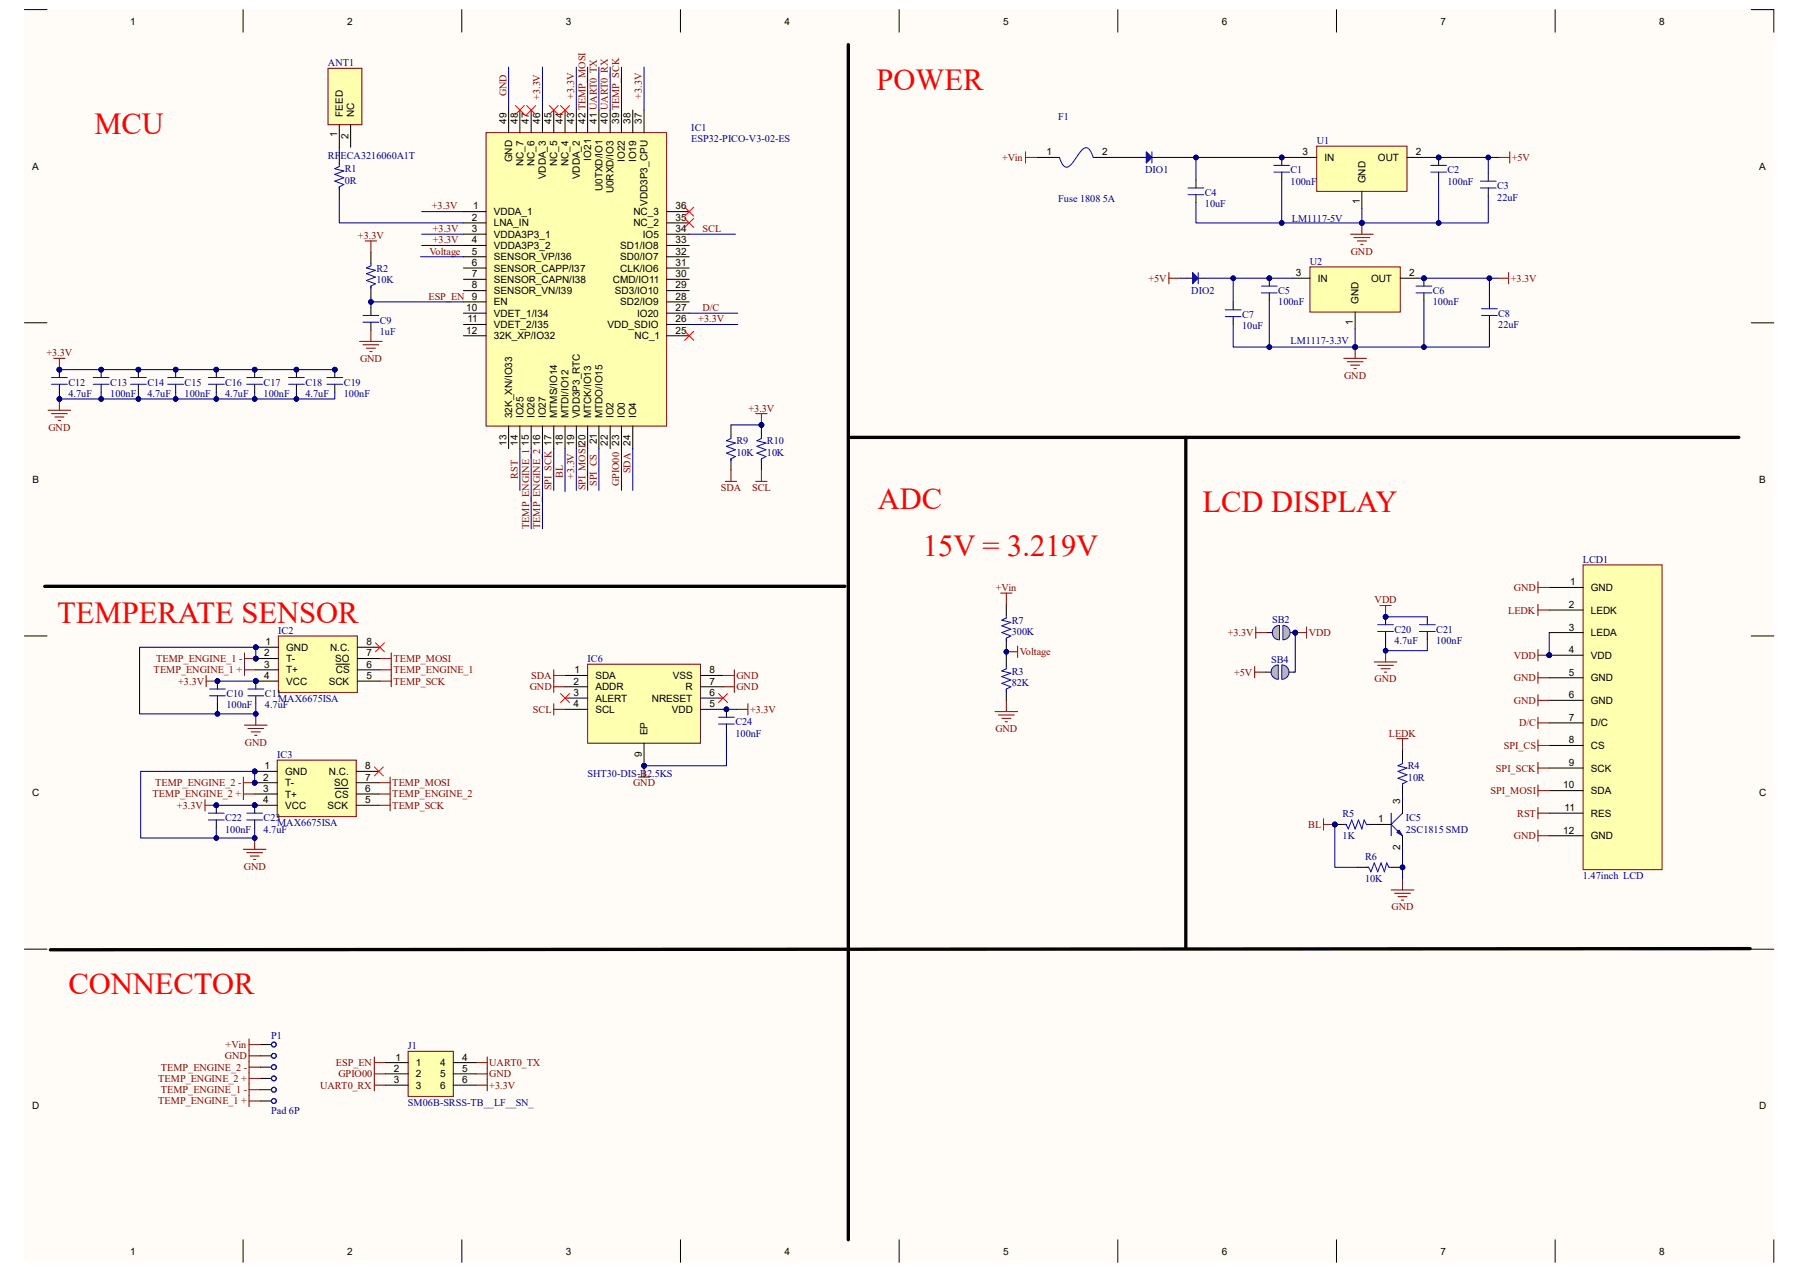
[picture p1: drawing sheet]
<svg xmlns="http://www.w3.org/2000/svg" width="297mm" height="210mm" viewBox="0 0 297 210" stroke-linecap="round" stroke-linejoin="round" font-family="sans-serif">
<defs><g id="words">
<g font-size="5" fill="#f00">
<text x="144.7" y="14.9">POWER</text>
<text x="15.6" y="22.1">MCU</text>
<text x="144.9" y="84">ADC</text>
<text x="198.5" y="84.5">LCD DISPLAY</text>
<text x="152.4" y="91.8">15V = 3.219V</text>
<text x="9.4" y="102.8">TEMPERATE SENSOR</text>
<text x="11.3" y="164.1">CONNECTOR</text>
</g>
<g font-size="1.7">
<text x="21.5" y="4.1">1</text>
<text x="57.3" y="4.1">2</text>
<text x="93.4" y="4.1">3</text>
<text x="129.5" y="4.1">4</text>
<text x="165.6" y="4.1">5</text>
<text x="201.7" y="4.1">6</text>
<text x="237.8" y="4.1">7</text>
<text x="273.9" y="4.1">8</text>
<text x="55.7" y="22.7" transform="rotate(-90 55.7 22.7)">1</text>
<text x="56.6" y="19.3" transform="rotate(-90 56.6 19.3)">FEED</text>
<text x="57.5" y="22.9" transform="rotate(-90 57.5 22.9)">2</text>
<text x="58.5" y="19.3" transform="rotate(-90 58.5 19.3)">NC</text>
<text x="83.6" y="20.4" transform="rotate(-90 83.6 20.4)">49</text>
<text x="85.5" y="20.4" transform="rotate(-90 85.5 20.4)">48</text>
<text x="87.3" y="20.4" transform="rotate(-90 87.3 20.4)">47</text>
<text x="89.2" y="20.4" transform="rotate(-90 89.2 20.4)">46</text>
<text x="91.1" y="20.4" transform="rotate(-90 91.1 20.4)">45</text>
<text x="92.9" y="20.4" transform="rotate(-90 92.9 20.4)">44</text>
<text x="94.8" y="20.4" transform="rotate(-90 94.8 20.4)">43</text>
<text x="96.6" y="20.4" transform="rotate(-90 96.6 20.4)">42 TEMP_MOSI</text>
<text x="98.5" y="20.4" transform="rotate(-90 98.5 20.4)">41 UART0_TX</text>
<text x="100.4" y="20.4" transform="rotate(-90 100.4 20.4)">40 UART0_RX</text>
<text x="102.2" y="20.4" transform="rotate(-90 102.2 20.4)">39 TEMP_SCK</text>
<text x="104.1" y="20.4" transform="rotate(-90 104.1 20.4)">38</text>
<text x="106" y="20.4" transform="rotate(-90 106 20.4)">37</text>
<text x="5.3" y="28">A</text>
<text x="84.5" y="26.8" transform="rotate(-90 84.5 26.8)">GND</text>
<text x="86.4" y="27.4" transform="rotate(-90 86.4 27.4)">NC_7</text>
<text x="88.3" y="27.4" transform="rotate(-90 88.3 27.4)">NC_6</text>
<text x="90.1" y="29.6" transform="rotate(-90 90.1 29.6)">VDDA_3</text>
<text x="92" y="27.4" transform="rotate(-90 92 27.4)">NC_5</text>
<text x="93.9" y="27.4" transform="rotate(-90 93.9 27.4)">NC_4</text>
<text x="95.7" y="29.6" transform="rotate(-90 95.7 29.6)">VDDA_2</text>
<text x="97.6" y="26.5" transform="rotate(-90 97.6 26.5)">IO21</text>
<text x="103.2" y="26.7" transform="rotate(-90 103.2 26.7)">IO22</text>
<text x="105" y="26.8" transform="rotate(-90 105 26.8)">IO19</text>
<text x="172.8" y="25.7">1</text>
<text x="181.9" y="25.7">2</text>
<text x="215" y="25.7">3</text>
<text x="218.6" y="26.6">IN</text>
<text x="227.5" y="26.6">OUT</text>
<text x="233.8" y="25.7">2</text>
<text x="290.4" y="28">A</text>
<text x="78.1" y="34.6">1</text>
<text x="81.5" y="35.5">VDDA_1</text>
<text x="99.4" y="31.5" transform="rotate(-90 99.4 31.5)">U0TXD/IO1</text>
<text x="101.3" y="31.9" transform="rotate(-90 101.3 31.9)">U0RXD/IO3</text>
<text x="104.6" y="35.5">NC_3</text>
<text x="106.9" y="34" transform="rotate(-90 106.9 34)">VDD3P3_CPU</text>
<text x="111.5" y="34.6">36</text>
<text x="224.5" y="33.7" transform="rotate(-90 224.5 33.7)">1</text>
<text x="225.4" y="30.3" transform="rotate(-90 225.4 30.3)">GND</text>
<text x="77.9" y="36.4">2</text>
<text x="77.9" y="38.3">3</text>
<text x="77.9" y="40.2">4</text>
<text x="81.5" y="37.4">LNA_IN</text>
<text x="81.5" y="39.2">VDDA3P3_1</text>
<text x="81.5" y="41.1">VDDA3P3_2</text>
<text x="102.4" y="41.1">SD1/IO8</text>
<text x="104.6" y="37.4">NC_2</text>
<text x="106.1" y="39.2">IO5</text>
<text x="111.5" y="40.2">33</text>
<text x="111.5" y="38.3">34</text>
<text x="111.5" y="36.4">35</text>
<text x="77.9" y="42">5</text>
<text x="77.9" y="43.9">6</text>
<text x="77.9" y="45.8">7</text>
<text x="77.9" y="47.6">8</text>
<text x="81.5" y="43">SENSOR_VP/I36</text>
<text x="81.5" y="44.8">SENSOR_CAPP/I37</text>
<text x="81.5" y="46.7">SENSOR_CAPN/I38</text>
<text x="101.2" y="46.7">CMD/IO11</text>
<text x="102.4" y="44.8">CLK/IO6</text>
<text x="102.4" y="43">SD0/IO7</text>
<text x="111.5" y="47.6">29</text>
<text x="111.5" y="45.8">30</text>
<text x="111.5" y="43.9">31</text>
<text x="111.5" y="42">32</text>
<text x="213.9" y="45.6">3</text>
<text x="217.5" y="46.5">IN</text>
<text x="226.4" y="46.5">OUT</text>
<text x="232.7" y="45.6">2</text>
<text x="77" y="51.4">10</text>
<text x="77.2" y="53.2">11</text>
<text x="77.9" y="49.5">9</text>
<text x="81.5" y="48.6">SENSOR_VN/I39</text>
<text x="81.5" y="50.4">EN</text>
<text x="81.5" y="52.3">VDET_1/I34</text>
<text x="101.5" y="48.6">SD3/IO10</text>
<text x="102.4" y="50.4">SD2/IO9</text>
<text x="105.2" y="52.3">IO20</text>
<text x="111.5" y="53.2">26</text>
<text x="111.5" y="51.4">27</text>
<text x="111.5" y="49.5">28</text>
<text x="223.4" y="53.6" transform="rotate(-90 223.4 53.6)">1</text>
<text x="224.3" y="50.2" transform="rotate(-90 224.3 50.2)">GND</text>
<text x="77" y="55.1">12</text>
<text x="81.5" y="54.2">VDET_2/I35</text>
<text x="81.5" y="56">32K_XP/IO32</text>
<text x="100.3" y="54.2">VDD_SDIO</text>
<text x="104.8" y="56">NC_1</text>
<text x="111.5" y="55.1">25</text>
<text x="84.5" y="69" transform="rotate(-90 84.5 69)">32K_XN/IO33</text>
<text x="86.4" y="69" transform="rotate(-90 86.4 69)">IO25</text>
<text x="88.3" y="69" transform="rotate(-90 88.3 69)">IO26</text>
<text x="90.1" y="69" transform="rotate(-90 90.1 69)">IO27</text>
<text x="92" y="69" transform="rotate(-90 92 69)">MTMS/IO14</text>
<text x="93.9" y="69" transform="rotate(-90 93.9 69)">MTDI/IO12</text>
<text x="95.7" y="69" transform="rotate(-90 95.7 69)">VDD3P3_RTC</text>
<text x="97.6" y="69" transform="rotate(-90 97.6 69)">MTCK/IO13</text>
<text x="99.4" y="69" transform="rotate(-90 99.4 69)">MTDO/IO15</text>
<text x="101.3" y="69" transform="rotate(-90 101.3 69)">IO2</text>
<text x="103.2" y="69" transform="rotate(-90 103.2 69)">IO0</text>
<text x="105" y="69" transform="rotate(-90 105 69)">IO4</text>
<text x="83.6" y="73.6" transform="rotate(-90 83.6 73.6)">13</text>
<text x="85.5" y="73.6" transform="rotate(-90 85.5 73.6)">14</text>
<text x="87.3" y="73.6" transform="rotate(-90 87.3 73.6)">15</text>
<text x="89.2" y="73.6" transform="rotate(-90 89.2 73.6)">16</text>
<text x="92.9" y="73.6" transform="rotate(-90 92.9 73.6)">18</text>
<text x="94.8" y="73.6" transform="rotate(-90 94.8 73.6)">19</text>
<text x="98.5" y="73.4" transform="rotate(-90 98.5 73.4)">21</text>
<text x="100.4" y="73.6" transform="rotate(-90 100.4 73.6)">22</text>
<text x="102.2" y="73.6" transform="rotate(-90 102.2 73.6)">23</text>
<text x="5.4" y="79.8">B</text>
<text x="290.4" y="79.8">B</text>
<text x="259" y="100.4">2</text>
<text x="259.2" y="96.6">1</text>
<text x="262.6" y="97.6">GND</text>
<text x="262.6" y="101.3">LEDK</text>
<text x="43.8" y="106.5">1</text>
<text x="47.2" y="107.4">GND</text>
<text x="54.5" y="107.4">N.C.</text>
<text x="60.5" y="106.5">8</text>
<text x="259" y="104.1">3</text>
<text x="259" y="107.8">4</text>
<text x="262.6" y="105">LEDA</text>
<text x="43.6" y="108.4">2</text>
<text x="43.6" y="110.2">3</text>
<text x="43.6" y="112.1">4</text>
<text x="47.2" y="109.3">T-</text>
<text x="47.2" y="111.2">T+</text>
<text x="47.2" y="113">VCC</text>
<text x="54.3" y="113">SCK</text>
<text x="55.3" y="109.3">SO</text>
<text x="55.5" y="111.2">CS</text>
<text x="60.5" y="108.4">7</text>
<text x="60.5" y="110.2">6</text>
<text x="60.5" y="112.1">5</text>
<text x="94.7" y="113">2</text>
<text x="94.9" y="111.2">1</text>
<text x="98.3" y="112.1">SDA</text>
<text x="98.3" y="114">ADDR</text>
<text x="111.1" y="112.1">VSS</text>
<text x="113.2" y="114">R</text>
<text x="117.1" y="111.2">8</text>
<text x="117.1" y="113">7</text>
<text x="259" y="111.5">5</text>
<text x="262.6" y="108.8">VDD</text>
<text x="262.6" y="112.5">GND</text>
<text x="94.7" y="114.9">3</text>
<text x="94.7" y="116.8">4</text>
<text x="98.3" y="115.8">ALERT</text>
<text x="98.3" y="117.7">SCL</text>
<text x="107.6" y="115.8">NRESET</text>
<text x="110.9" y="117.7">VDD</text>
<text x="117.1" y="114.9">6</text>
<text x="117.1" y="116.8">5</text>
<text x="259" y="115.3">6</text>
<text x="259" y="119">7</text>
<text x="262.6" y="116.2">GND</text>
<text x="262.6" y="119.9">D/C</text>
<text x="106" y="125.1" transform="rotate(-90 106 125.1)">9</text>
<text x="106.9" y="121.4" transform="rotate(-90 106.9 121.4)">EP</text>
<text x="259" y="122.7">8</text>
<text x="262.6" y="123.7">CS</text>
<text x="5.3" y="131.4">C</text>
<text x="43.4" y="128.9">2</text>
<text x="43.4" y="130.8">3</text>
<text x="43.6" y="127">1</text>
<text x="47.1" y="127.9">GND</text>
<text x="47.1" y="129.8">T-</text>
<text x="47.1" y="131.7">T+</text>
<text x="54.3" y="127.9">N.C.</text>
<text x="55.2" y="129.8">SO</text>
<text x="55.3" y="131.7">CS</text>
<text x="60.3" y="127">8</text>
<text x="60.3" y="128.9">7</text>
<text x="60.3" y="130.8">6</text>
<text x="258.1" y="130.2">10</text>
<text x="259" y="126.4">9</text>
<text x="262.6" y="127.4">SCK</text>
<text x="262.6" y="131.1">SDA</text>
<text x="290.4" y="131.4">C</text>
<text x="43.4" y="132.6">4</text>
<text x="47.1" y="133.6">VCC</text>
<text x="54.1" y="133.6">SCK</text>
<text x="60.3" y="132.6">5</text>
<text x="227.5" y="135.8">1</text>
<text x="231.2" y="132.8" transform="rotate(-90 231.2 132.8)">3</text>
<text x="258.1" y="137.6">12</text>
<text x="258.3" y="133.9">11</text>
<text x="262.6" y="134.8">RES</text>
<text x="231.2" y="140.3" transform="rotate(-90 231.2 140.3)">2</text>
<text x="262.6" y="138.6">GND</text>
<text x="65" y="177">2</text>
<text x="65" y="178.8">3</text>
<text x="65.3" y="175.1">1</text>
<text x="68.7" y="176">1</text>
<text x="68.7" y="177.9">2</text>
<text x="68.7" y="179.7">3</text>
<text x="72.6" y="177.9">5</text>
<text x="72.7" y="176">4</text>
<text x="72.7" y="179.7">6</text>
<text x="76.3" y="175.1">4</text>
<text x="76.3" y="177">5</text>
<text x="76.3" y="178.8">6</text>
<text x="5.3" y="183.1">D</text>
<text x="290.4" y="183.1">D</text>
<text x="21.5" y="207.1">1</text>
<text x="57.3" y="207.1">2</text>
<text x="93.4" y="207.1">3</text>
<text x="129.5" y="207.1">4</text>
<text x="165.6" y="207.1">5</text>
<text x="201.7" y="207.1">6</text>
<text x="237.8" y="207.1">7</text>
<text x="273.9" y="207.1">8</text>
</g>
<g font-size="1.7" fill="#000080">
<text x="54.1" y="10.9">ANT1</text>
<text x="114.1" y="21.5">IC1</text>
<text x="114.1" y="23.4">ESP32-PICO-V3-02-ES</text>
<text x="174.7" y="19.9">F1</text>
<text x="217.4" y="23.8">U1</text>
<text x="54.1" y="26.2">RFECA3216060A1T</text>
<text x="56.9" y="28.4">R1</text>
<text x="189.1" y="28.6">DIO1</text>
<text x="213.1" y="28.6">C1</text>
<text x="239" y="28.6">C2</text>
<text x="56.9" y="30.3">0R</text>
<text x="174.7" y="33.3">Fuse 1808 5A</text>
<text x="198.9" y="32.3">C4</text>
<text x="198.9" y="34.2">10uF</text>
<text x="213.1" y="30.5">100nF</text>
<text x="239" y="30.5">100nF</text>
<text x="247.2" y="31.2">C3</text>
<text x="247.2" y="33.1">22uF</text>
<text x="213.3" y="36.7">LM1117-5V</text>
<text x="62.1" y="44.8">R2</text>
<text x="62.1" y="46.7">10K</text>
<text x="216.2" y="43.7">U2</text>
<text x="62.7" y="53.4">C9</text>
<text x="196.7" y="48.6">DIO2</text>
<text x="205.1" y="52.5">C7</text>
<text x="211" y="48.6">C5</text>
<text x="211" y="50.4">100nF</text>
<text x="236.6" y="48.6">C6</text>
<text x="236.6" y="50.4">100nF</text>
<text x="247.3" y="52.3">C8</text>
<text x="62.7" y="55.3">1uF</text>
<text x="205.1" y="54.4">10uF</text>
<text x="213.1" y="56.8">LM1117-3.3V</text>
<text x="247.3" y="54.1">22uF</text>
<text x="11.3" y="63.7">C12</text>
<text x="11.3" y="65.5">4.7uF</text>
<text x="18.2" y="63.7">C13</text>
<text x="18.2" y="65.5">100nF</text>
<text x="24.3" y="63.7">C14</text>
<text x="24.3" y="65.5">4.7uF</text>
<text x="30.5" y="63.7">C15</text>
<text x="30.5" y="65.5">100nF</text>
<text x="37.2" y="63.7">C16</text>
<text x="37.2" y="65.5">4.7uF</text>
<text x="43.5" y="63.7">C17</text>
<text x="43.5" y="65.5">100nF</text>
<text x="50.4" y="63.7">C18</text>
<text x="50.4" y="65.5">4.7uF</text>
<text x="56.8" y="63.7">C19</text>
<text x="56.8" y="65.5">100nF</text>
<text x="121.6" y="73.4">R9</text>
<text x="121.6" y="75.2">10K</text>
<text x="126.6" y="73.4">R10</text>
<text x="126.6" y="75.2">10K</text>
<text x="261.3" y="92.9">LCD1</text>
<text x="45.9" y="104.6">IC2</text>
<text x="167" y="103">R7</text>
<text x="167" y="104.8">300K</text>
<text x="210" y="102.9">SB2</text>
<text x="230.2" y="104.5">C20</text>
<text x="230.2" y="106.3">4.7uF</text>
<text x="237.1" y="104.5">C21</text>
<text x="237.1" y="106.3">100nF</text>
<text x="97" y="109.3">IC6</text>
<text x="167" y="111.4">R3</text>
<text x="167" y="113.2">82K</text>
<text x="209.8" y="109.4">SB4</text>
<text x="37.4" y="115.1">C10</text>
<text x="37.4" y="117">100nF</text>
<text x="43.7" y="115.1">C11</text>
<text x="43.7" y="117">4.7uF</text>
<text x="45.9" y="115.8">MAX6675ISA</text>
<text x="121.4" y="119.8">C24</text>
<text x="45.8" y="125.1">IC3</text>
<text x="121.4" y="121.6">100nF</text>
<text x="97" y="128.3">SHT30-DIS-B2.5KS</text>
<text x="232.4" y="127">R4</text>
<text x="232.4" y="128.9">10R</text>
<text x="37.2" y="135.6">C22</text>
<text x="37.2" y="137.5">100nF</text>
<text x="43.5" y="135.6">C23</text>
<text x="43.5" y="137.5">4.7uF</text>
<text x="45.8" y="136.3">MAX6675ISA</text>
<text x="221.7" y="134.8">R5</text>
<text x="232.1" y="135.6">IC5</text>
<text x="232.1" y="137.5">2SC1815 SMD</text>
<text x="221.7" y="138.6">1K</text>
<text x="225.4" y="141.9">R6</text>
<text x="225.4" y="145.6">10K</text>
<text x="261.3" y="145.1">1.47inch LCD</text>
<text x="44.8" y="171.5">P1</text>
<text x="67.4" y="173.2">J1</text>
<text x="44.8" y="183.9">Pad 6P</text>
<text x="67.4" y="182.5">SM06B-SRSS-TB__LF__SN_</text>
</g>
<g font-size="1.7" fill="#800000">
<text x="83.6" y="15.9" transform="rotate(-90 83.6 15.9)">GND</text>
<text x="89.2" y="16.5" transform="rotate(-90 89.2 16.5)">+3.3V</text>
<text x="94.8" y="16.3" transform="rotate(-90 94.8 16.3)">+3.3V</text>
<text x="106" y="16.3" transform="rotate(-90 106 16.3)">+3.3V</text>
<text x="165.4" y="26.6">+Vin</text>
<text x="249.6" y="26.6">+5V</text>
<text x="71.3" y="34.6">+3.3V</text>
<text x="59.1" y="39.5">+3.3V</text>
<text x="71.5" y="38.3">+3.3V</text>
<text x="71.5" y="40.2">+3.3V</text>
<text x="116" y="38.3">SCL</text>
<text x="70.9" y="42">Voltage</text>
<text x="189.6" y="46.5">+5V</text>
<text x="223" y="42">GND</text>
<text x="249.4" y="46.5">+3.3V</text>
<text x="70.7" y="49.5">ESP_EN</text>
<text x="115.3" y="53.2">+3.3V</text>
<text x="116" y="51.4">D/C</text>
<text x="7.7" y="58.8">+3.3V</text>
<text x="59.4" y="59.7">GND</text>
<text x="221.9" y="62.5">GND</text>
<text x="8" y="71.1">GND</text>
<text x="123.6" y="67.9">+3.3V</text>
<text x="85.5" y="79.1" transform="rotate(-90 85.5 79.1)">RST</text>
<text x="91.1" y="80.9" transform="rotate(-90 91.1 80.9)">SPI_SCK 17</text>
<text x="92.9" y="78.9" transform="rotate(-90 92.9 78.9)">BL</text>
<text x="94.8" y="79.1" transform="rotate(-90 94.8 79.1)">+3.3V</text>
<text x="96.6" y="80.9" transform="rotate(-90 96.6 80.9)">SPI_MOSI20</text>
<text x="98.5" y="80.2" transform="rotate(-90 98.5 80.2)">SPI_CS</text>
<text x="102.2" y="80.2" transform="rotate(-90 102.2 80.2)">GPIO00</text>
<text x="104.1" y="78.2" transform="rotate(-90 104.1 78.2)">SDA 24</text>
<text x="119" y="81">SDA</text>
<text x="124.2" y="81">SCL</text>
<text x="87.3" y="87.3" transform="rotate(-90 87.3 87.3)">TEMP_ENGINE_1</text>
<text x="89.2" y="87.3" transform="rotate(-90 89.2 87.3)">TEMP_ENGINE_2</text>
<text x="164.4" y="97.6">+Vin</text>
<text x="226.9" y="99.6">VDD</text>
<text x="249" y="101.3">LEDK</text>
<text x="249.9" y="97.6">GND</text>
<text x="202.7" y="105">+3.3V</text>
<text x="216.1" y="105">VDD</text>
<text x="25.4" y="111.2">TEMP_ENGINE_1 +</text>
<text x="25.8" y="109.3">TEMP_ENGINE_1 -</text>
<text x="29.4" y="113">+3.3V</text>
<text x="64.9" y="109.3">TEMP_MOSI</text>
<text x="64.9" y="113">TEMP_SCK</text>
<text x="64.9" y="111.2">TEMP_ENGINE_1</text>
<text x="87.5" y="114">GND</text>
<text x="87.7" y="112.1">SDA</text>
<text x="121.6" y="114">GND</text>
<text x="121.6" y="112.1">GND</text>
<text x="168.4" y="108.2">Voltage</text>
<text x="203.7" y="111.5">+5V</text>
<text x="226.9" y="112.6">GND</text>
<text x="249.9" y="108.8">VDD</text>
<text x="249.9" y="112.5">GND</text>
<text x="88" y="117.7">SCL</text>
<text x="123.8" y="117.7">+3.3V</text>
<text x="249.9" y="116.2">GND</text>
<text x="250.8" y="119.9">D/C</text>
<text x="40.4" y="123.1">GND</text>
<text x="164.3" y="120.9">GND</text>
<text x="229.3" y="121.6">LEDK</text>
<text x="248.3" y="123.7">SPI_CS</text>
<text x="25.2" y="131.7">TEMP_ENGINE_2 +</text>
<text x="25.6" y="129.8">TEMP_ENGINE_2 -</text>
<text x="64.8" y="129.8">TEMP_MOSI</text>
<text x="64.8" y="131.7">TEMP_ENGINE_2</text>
<text x="104.5" y="129.8">GND</text>
<text x="246.1" y="131.1">SPI_MOSI</text>
<text x="247" y="127.4">SPI_SCK</text>
<text x="29.2" y="133.5">+3.3V</text>
<text x="64.8" y="133.5">TEMP_SCK</text>
<text x="216" y="136.7">BL</text>
<text x="250.5" y="134.8">RST</text>
<text x="40.3" y="143.6">GND</text>
<text x="249.9" y="138.6">GND</text>
<text x="229.7" y="150.3">GND</text>
<text x="37.3" y="173">+Vin</text>
<text x="26.1" y="178.6">TEMP_ENGINE_2 +</text>
<text x="26.5" y="176.7">TEMP_ENGINE_2 -</text>
<text x="37.1" y="174.9">GND</text>
<text x="52.8" y="179.7">UART0_RX</text>
<text x="55.5" y="176">ESP_EN</text>
<text x="55.9" y="177.9">GPIO00</text>
<text x="80.8" y="176">UART0_TX</text>
<text x="80.8" y="177.9">GND</text>
<text x="80.8" y="179.7">+3.3V</text>
<text x="26.1" y="182.3">TEMP_ENGINE_1 +</text>
<text x="26.5" y="180.5">TEMP_ENGINE_1 -</text>
</g>
</g></defs>
<g fill="#fffcf8">
<path d="M4 1.6h288.8v206.8h-288.8z" fill-rule="evenodd"/>
<path d="M7.8 5.3h281.3v199.4h-281.3z" fill-rule="evenodd"/>
</g>
<g fill="none" stroke="#000" stroke-width=".17">
<path d="M4 1.6h3.8M40.1 1.6v3.7M76.2 1.6v3.7M112.3 1.6v3.7M148.4 1.6v3.7M184.5 1.6v3.7M220.6 1.6v3.7M256.7 1.6v3.7M289.1 1.6h3.7v3.7M4 53.3h3.8M289.1 53.3h3.7M4 105h3.8"/>
<path d="M289.1 105h3.7M4 156.7h3.8M289.1 156.7h3.7M40.1 204.7v3.7M76.2 204.7v3.7M112.3 204.7v3.7M148.4 204.7v3.7M184.5 204.7v3.7M220.6 204.7v3.7M256.7 204.7v3.7M292.8 204.7v3.7"/>
</g>
<path d="M80.2 21.9h29.9v48.4h-29.9z" fill-rule="evenodd" fill="#ffffb0"/>
<path d="M80.2 21.9h29.9v48.4h-29.9z" fill="none" stroke="#800000" stroke-width=".17"/>
<g fill="none" stroke="#000" stroke-width=".17">
<path d="M84 18.2v3.7M85.8 18.2v3.7M87.7 18.2v3.7M89.6 18.2v3.7M91.4 18.2v3.7M93.3 18.2v3.7M95.1 18.2v3.7M97 18.2v3.7M98.9 18.2v3.7M100.7 18.2v3.7M102.6 18.2v3.7M104.5 18.2v3.7"/>
<path d="M106.3 18.2v3.7M76.5 34.9h3.7M76.5 36.8h3.7M76.5 38.7h3.7M110.1 34.9h3.7M110.1 36.8h3.7M110.1 38.7h3.7M76.5 40.5h3.7M76.5 42.4h3.7M76.5 44.3h3.7M76.5 46.1h3.7M76.5 48h3.7"/>
<path d="M76.5 49.8h3.7M76.5 51.7h3.7M76.5 53.6h3.7M76.5 55.4h3.7M110.1 40.5h3.7M110.1 42.4h3.7M110.1 44.3h3.7M110.1 46.1h3.7M110.1 48h3.7M110.1 49.8h3.7M110.1 51.7h3.7M110.1 53.6h3.7"/>
<path d="M110.1 55.4h3.7M84 70.3v3.8M85.8 70.3v3.8M87.7 70.3v3.8M89.6 70.3v3.8M91.4 70.3v3.8M93.3 70.3v3.8M95.1 70.3v3.8M97 70.3v3.8M98.9 70.3v3.8M100.7 70.3v3.8M102.6 70.3v3.8"/>
<path d="M104.5 70.3v3.8"/>
</g>
<circle cx="9.8" cy="61" r=".37" fill="#000080"/>
<circle cx="9.8" cy="61" r=".37" fill="none" stroke="#000080" stroke-width=".17"/>
<path d="M9.8 61v1.3M9.8 63.4v1.3" fill="none" stroke="#000" stroke-width=".17"/>
<circle cx="9.8" cy="61" r=".37" fill="#000080"/>
<circle cx="9.8" cy="61" r=".37" fill="none" stroke="#000080" stroke-width=".17"/>
<path d="M8.5 63.4h2.6M8.5 62.3h2.6" fill="none" stroke="#00f" stroke-width=".17"/>
<circle cx="16.7" cy="61" r=".37" fill="#000080"/>
<circle cx="16.7" cy="61" r=".37" fill="none" stroke="#000080" stroke-width=".17"/>
<path d="M16.7 61v1.3M16.7 63.4v1.3" fill="none" stroke="#000" stroke-width=".17"/>
<circle cx="16.7" cy="61" r=".37" fill="#000080"/>
<circle cx="16.7" cy="61" r=".37" fill="none" stroke="#000080" stroke-width=".17"/>
<path d="M15.4 63.4h2.6M15.4 62.3h2.6" fill="none" stroke="#00f" stroke-width=".17"/>
<circle cx="22.8" cy="61" r=".37" fill="#000080"/>
<circle cx="22.8" cy="61" r=".37" fill="none" stroke="#000080" stroke-width=".17"/>
<path d="M22.8 61v1.3M22.8 63.4v1.3" fill="none" stroke="#000" stroke-width=".17"/>
<circle cx="22.8" cy="61" r=".37" fill="#000080"/>
<circle cx="22.8" cy="61" r=".37" fill="none" stroke="#000080" stroke-width=".17"/>
<path d="M21.5 63.4h2.7M21.5 62.3h2.7" fill="none" stroke="#00f" stroke-width=".17"/>
<circle cx="29" cy="61" r=".37" fill="#000080"/>
<circle cx="29" cy="61" r=".37" fill="none" stroke="#000080" stroke-width=".17"/>
<path d="M29 61v1.3M29 63.4v1.3" fill="none" stroke="#000" stroke-width=".17"/>
<circle cx="29" cy="61" r=".37" fill="#000080"/>
<circle cx="29" cy="61" r=".37" fill="none" stroke="#000080" stroke-width=".17"/>
<path d="M27.7 63.4h2.6M27.7 62.3h2.6" fill="none" stroke="#00f" stroke-width=".17"/>
<circle cx="35.7" cy="61" r=".37" fill="#000080"/>
<circle cx="35.7" cy="61" r=".37" fill="none" stroke="#000080" stroke-width=".17"/>
<path d="M35.7 61v1.3M35.7 63.4v1.3" fill="none" stroke="#000" stroke-width=".17"/>
<circle cx="35.7" cy="61" r=".37" fill="#000080"/>
<circle cx="35.7" cy="61" r=".37" fill="none" stroke="#000080" stroke-width=".17"/>
<path d="M34.4 63.4h2.6M34.4 62.3h2.6" fill="none" stroke="#00f" stroke-width=".17"/>
<circle cx="42" cy="61" r=".37" fill="#000080"/>
<circle cx="42" cy="61" r=".37" fill="none" stroke="#000080" stroke-width=".17"/>
<path d="M42 61v1.3M42 63.4v1.3" fill="none" stroke="#000" stroke-width=".17"/>
<circle cx="42" cy="61" r=".37" fill="#000080"/>
<circle cx="42" cy="61" r=".37" fill="none" stroke="#000080" stroke-width=".17"/>
<path d="M40.7 63.4h2.6M40.7 62.3h2.6" fill="none" stroke="#00f" stroke-width=".17"/>
<circle cx="48.9" cy="61" r=".37" fill="#000080"/>
<circle cx="48.9" cy="61" r=".37" fill="none" stroke="#000080" stroke-width=".17"/>
<path d="M48.9 61v1.3M48.9 63.4v1.3" fill="none" stroke="#000" stroke-width=".17"/>
<circle cx="48.9" cy="61" r=".37" fill="#000080"/>
<circle cx="48.9" cy="61" r=".37" fill="none" stroke="#000080" stroke-width=".17"/>
<path d="M47.6 63.4h2.6M47.6 62.3h2.6" fill="none" stroke="#00f" stroke-width=".17"/>
<circle cx="55.3" cy="61" r=".37" fill="#000080"/>
<circle cx="55.3" cy="61" r=".37" fill="none" stroke="#000080" stroke-width=".17"/>
<path d="M55.3 61v1.3M55.3 63.4v1.3" fill="none" stroke="#000" stroke-width=".17"/>
<circle cx="55.3" cy="61" r=".37" fill="#000080"/>
<circle cx="55.3" cy="61" r=".37" fill="none" stroke="#000080" stroke-width=".17"/>
<path d="M54 63.4h2.6M54 62.3h2.6" fill="none" stroke="#00f" stroke-width=".17"/>
<path d="M7.9 67.7h3.8M8.5 68.3h2.6M9.1 68.8h1.5M9.6 69.4h.4M9.8 65.9v1.8" fill="none" stroke="#800000" stroke-width=".17"/>
<circle cx="9.8" cy="65.9" r=".37" fill="#000080"/>
<circle cx="9.8" cy="65.9" r=".37" fill="none" stroke="#000080" stroke-width=".17"/>
<path d="M8.9 59.2h1.8M9.8 59.2v1.8" fill="none" stroke="#800000" stroke-width=".17"/>
<circle cx="9.8" cy="61" r=".37" fill="#000080"/>
<circle cx="9.8" cy="61" r=".37" fill="none" stroke="#000080" stroke-width=".17"/>
<path d="M61.2 41.6v1.9M61.2 47.2v1.9M61.2 50.8v1.3M61.2 53.2v1.3" fill="none" stroke="#000" stroke-width=".17"/>
<path d="M59.9 53.2h2.6M59.9 52.1h2.6M61.2 43.5v.4l-.7 .4 1.5 .3-1.5 .6 1.5 .5-1.5 .6 1.5 .6-.8 .3v.4" fill="none" stroke="#00f" stroke-width=".17"/>
<path d="M60.3 39.8h1.9M61.2 39.8v1.8M247.4 26h1.8M249.2 25.1v1.8M59.4 56.4h3.7M59.9 56.9h2.6M60.5 57.5h1.5M61 58h.4M61.2 54.5v1.9" fill="none" stroke="#800000" stroke-width=".17"/>
<g fill="none" stroke="#f00" stroke-width=".17">
<path d="M85.1 17.4l1.5 1.5M86.6 17.4l-1.5 1.5M86.9 17.4l1.5 1.5M88.4 17.4l-1.5 1.5M90.7 17.4l1.5 1.5M92.2 17.4l-1.5 1.5M92.5 17.4l1.5 1.5M94 17.4l-1.5 1.5M113 34.2l1.5 1.5M113 36.1l1.5 1.4M114.5 34.2l-1.5 1.5M114.5 36.1l-1.5 1.4"/>
<path d="M113 54.7l1.5 1.5M114.5 54.7l-1.5 1.5"/>
</g>
<path d="M217.4 24.1h14.9v7.5h-14.9z" fill-rule="evenodd" fill="#ffffb0"/>
<path d="M217.4 24.1h14.9v7.5h-14.9z" fill="none" stroke="#800000" stroke-width=".17"/>
<path d="M214.6 26h2.8M224.8 31.6v2.8M232.3 26h2.8" fill="none" stroke="#000" stroke-width=".17"/>
<path d="M216.3 44.1h14.9v7.4h-14.9z" fill-rule="evenodd" fill="#ffffb0"/>
<path d="M216.3 44.1h14.9v7.4h-14.9z" fill="none" stroke="#800000" stroke-width=".17"/>
<path d="M213.5 45.9h2.8M223.7 51.5v2.8M231.2 45.9h2.8" fill="none" stroke="#000" stroke-width=".17"/>
<circle cx="237.5" cy="26" r=".37" fill="#000080"/>
<circle cx="237.5" cy="26" r=".37" fill="none" stroke="#000080" stroke-width=".17"/>
<path d="M237.5 26v1.3M237.5 28.4v1.3" fill="none" stroke="#000" stroke-width=".17"/>
<circle cx="237.5" cy="26" r=".37" fill="#000080"/>
<circle cx="237.5" cy="26" r=".37" fill="none" stroke="#000080" stroke-width=".17"/>
<path d="M236.2 28.4h2.6M236.2 27.3h2.6" fill="none" stroke="#00f" stroke-width=".17"/>
<circle cx="211.6" cy="26" r=".37" fill="#000080"/>
<circle cx="211.6" cy="26" r=".37" fill="none" stroke="#000080" stroke-width=".17"/>
<path d="M211.6 26v1.3M211.6 28.4v1.3" fill="none" stroke="#000" stroke-width=".17"/>
<circle cx="211.6" cy="26" r=".37" fill="#000080"/>
<circle cx="211.6" cy="26" r=".37" fill="none" stroke="#000080" stroke-width=".17"/>
<path d="M210.3 28.4h2.6M210.3 27.3h2.6" fill="none" stroke="#00f" stroke-width=".17"/>
<circle cx="209.6" cy="45.9" r=".37" fill="#000080"/>
<circle cx="209.6" cy="45.9" r=".37" fill="none" stroke="#000080" stroke-width=".17"/>
<path d="M209.5 45.9v1.3M209.5 48.4v1.3" fill="none" stroke="#000" stroke-width=".17"/>
<circle cx="209.6" cy="45.9" r=".37" fill="#000080"/>
<circle cx="209.6" cy="45.9" r=".37" fill="none" stroke="#000080" stroke-width=".17"/>
<path d="M208.2 48.4h2.7M208.2 47.2h2.7" fill="none" stroke="#00f" stroke-width=".17"/>
<circle cx="235.1" cy="45.9" r=".37" fill="#000080"/>
<circle cx="235.1" cy="45.9" r=".37" fill="none" stroke="#000080" stroke-width=".17"/>
<path d="M235.1 45.9v1.3M235.1 48.4v1.3" fill="none" stroke="#000" stroke-width=".17"/>
<circle cx="235.1" cy="45.9" r=".37" fill="#000080"/>
<circle cx="235.1" cy="45.9" r=".37" fill="none" stroke="#000080" stroke-width=".17"/>
<path d="M233.8 48.4h2.6M233.8 47.2h2.6" fill="none" stroke="#00f" stroke-width=".17"/>
<path d="M221.8 59.2h3.8M222.4 59.7h2.6M223.7 57.3v1.9M223 60.3h1.5M223.5 60.8h.4" fill="none" stroke="#800000" stroke-width=".17"/>
<circle cx="223.7" cy="57.3" r=".37" fill="#000080"/>
<circle cx="223.7" cy="57.3" r=".37" fill="none" stroke="#000080" stroke-width=".17"/>
<path d="M223 38.7h3.7M223.5 39.2h2.6M224.1 39.8h1.5M224.8 36.8v1.9M224.7 40.3h.3" fill="none" stroke="#800000" stroke-width=".17"/>
<circle cx="224.8" cy="36.8" r=".37" fill="#000080"/>
<circle cx="224.8" cy="36.8" r=".37" fill="none" stroke="#000080" stroke-width=".17"/>
<path d="M193 45v1.9M193 45.9h1.8M247.2 45.9h1.9M249.1 45v1.9" fill="none" stroke="#800000" stroke-width=".17"/>
<path d="M196 45.9h.9M197.8 45.9h.9" fill="none" stroke="#000" stroke-width=".17"/>
<path d="M196.9 45l.9 .9-.9 1z" fill="#00f"/>
<path d="M174.9 26l.3 .9a.84 .84 0 0 0 .7 .7 .84 .84 0 0 0 .9-.4l.9-1.2a3.6 3.6 0 0 1 1.6-1.6l.5 .2 .7 1.4M196.9 45l.9 .9-.9 1zM197.8 45v1.9" fill="none" stroke="#00f" stroke-width=".17"/>
<path d="M171.2 26h3.7M180.5 26h3.7" fill="none" stroke="#000" stroke-width=".17"/>
<circle cx="255.8" cy="108.2" r=".38" fill="#000080"/>
<circle cx="255.8" cy="108.2" r=".38" fill="none" stroke="#000080" stroke-width=".17"/>
<path d="M261.4 93.3h13v50.3h-13z" fill-rule="evenodd" fill="#ffffb0"/>
<path d="M261.4 93.3h13v50.3h-13z" fill="none" stroke="#800000" stroke-width=".17"/>
<path d="M255.8 97h5.6M255.8 100.7h5.6M255.8 104.4h5.6M255.8 108.2h5.6" fill="none" stroke="#000" stroke-width=".17"/>
<circle cx="255.8" cy="108.2" r=".38" fill="#000080"/>
<circle cx="255.8" cy="108.2" r=".38" fill="none" stroke="#000080" stroke-width=".17"/>
<path d="M255.8 111.9h5.6M255.8 115.6h5.6M255.8 119.3h5.6M255.8 123.1h5.6M255.8 126.8h5.6M255.8 130.5h5.6M255.8 134.2h5.6M255.8 138h5.6" fill="none" stroke="#000" stroke-width=".17"/>
<path d="M253.9 96.1v1.8M253.9 99.8v1.8M253.9 97h1.9M253.9 107.2v1.9M253.9 100.7h1.9M253.9 108.2h1.9" fill="none" stroke="#800000" stroke-width=".17"/>
<circle cx="255.8" cy="108.2" r=".38" fill="#000080"/>
<circle cx="255.8" cy="108.2" r=".38" fill="none" stroke="#000080" stroke-width=".17"/>
<g fill="none" stroke="#800000" stroke-width=".17">
<path d="M253.9 111v1.8M253.9 114.7v1.9M253.9 118.4v1.9M253.9 111.9h1.9M253.9 115.6h1.9M253.9 119.3h1.9M253.9 122.1v1.9M253.9 125.9v1.8M253.9 129.6v1.9M253.9 133.3v1.9M253.9 137v1.9M253.9 138h1.9"/>
<path d="M253.9 130.5h1.9M253.9 126.8h1.9M253.9 123.1h1.9M253.9 134.2h1.9M61.8 174.5v5.6M61.8 175.4h1.9M61.8 177.3h1.9M61.8 179.2h1.9M78.6 175.4h1.8M78.6 177.3h1.8M78.6 179.2h1.8M80.4 174.5v5.6"/>
</g>
<path d="M67.4 173.6h7.4v7.4h-7.4z" fill-rule="evenodd" fill="#ffffb0"/>
<path d="M67.4 173.6h7.4v7.4h-7.4z" fill="none" stroke="#800000" stroke-width=".17"/>
<path d="M63.7 175.4h3.7M63.7 177.3h3.7M63.7 179.2h3.7M74.8 175.4h3.8M74.8 177.3h3.8M74.8 179.2h3.8" fill="none" stroke="#000" stroke-width=".17"/>
<circle cx="213.8" cy="104.4" r=".37" fill="#000080"/>
<circle cx="213.8" cy="104.4" r=".37" fill="none" stroke="#000080" stroke-width=".17"/>
<path d="M212.9 104.4h.9" fill="none" stroke="#000" stroke-width=".17"/>
<circle cx="213.8" cy="104.4" r=".37" fill="#000080"/>
<circle cx="213.8" cy="104.4" r=".37" fill="none" stroke="#000080" stroke-width=".17"/>
<path d="M209.2 104.4h.9" fill="none" stroke="#000" stroke-width=".17"/>
<path d="M210.4 103.6l.4-.3h.4v2.3l-.5-.1-.6-.6v-.7z" fill-rule="evenodd" fill="#c0c0c0"/>
<path d="M210.4 103.6l.4-.3h.4v2.3l-.5-.1-.6-.6v-.7z" fill="none" stroke="#00f" stroke-width=".17"/>
<path d="M211.8 103.3l.8 .2 .2 .4 .2 .5-.1 .5-.2 .3-.4 .3-.4 .1z" fill-rule="evenodd" fill="#c0c0c0"/>
<path d="M211.8 103.3l.8 .2 .2 .4 .2 .5-.1 .5-.2 .3-.3 .3-.5 .1z" fill="none" stroke="#00f" stroke-width=".17"/>
<path d="M213.8 104.4h1.9M215.7 103.5v1.9" fill="none" stroke="#800000" stroke-width=".17"/>
<circle cx="213.8" cy="104.4" r=".37" fill="#000080"/>
<circle cx="213.8" cy="104.4" r=".37" fill="none" stroke="#000080" stroke-width=".17"/>
<path d="M207.3 103.5v1.9M207.3 104.4h1.9" fill="none" stroke="#800000" stroke-width=".17"/>
<path d="M209 111h.9M212.7 111h1" fill="none" stroke="#000" stroke-width=".17"/>
<path d="M210.2 110.1l.4-.2 .4-.1v2.4l-.6-.3-.5-.5v-.7z" fill-rule="evenodd" fill="#c0c0c0"/>
<path d="M210.1 110.2l.4-.3 .5-.1v2.4l-.6-.3-.5-.5v-.7z" fill="none" stroke="#00f" stroke-width=".17"/>
<path d="M211.6 109.8l.4 .1 .4 .2 .3 .4 .1 .4-.3 .9-.8 .4h-.1z" fill-rule="evenodd" fill="#c0c0c0"/>
<path d="M211.6 109.8l.4 .1 .4 .2 .3 .4 .1 .4-.3 .9-.8 .4h-.1zM229.7 134.2v3.8M231.5 134.2l-1.8 1.9 1.5 1.5" fill="none" stroke="#00f" stroke-width=".17"/>
<path d="M207.1 110v1.9M207.1 111h1.9" fill="none" stroke="#800000" stroke-width=".17"/>
<path d="M231 137l.5 1-.9-.6z" fill="#00f"/>
<path d="M231 137l.5 1-.9-.6z" fill="none" stroke="#00f" stroke-width=".17"/>
<path d="M227.8 136.1h1.9M231.5 132.4v1.8M231.5 138v1.8" fill="none" stroke="#000" stroke-width=".17"/>
<circle cx="220.4" cy="136.1" r=".38" fill="#000080"/>
<circle cx="220.4" cy="136.1" r=".38" fill="none" stroke="#000080" stroke-width=".17"/>
<path d="M220.4 136.1h1.8M226 136.1h1.8" fill="none" stroke="#000" stroke-width=".17"/>
<circle cx="220.4" cy="136.1" r=".38" fill="#000080"/>
<circle cx="220.4" cy="136.1" r=".38" fill="none" stroke="#000080" stroke-width=".17"/>
<path d="M221.8 136.1h.4l.4 .8 .6-1.5 .5 1.5 .6-1.5 .5 1.5 .4-1.5 .4 .7h.4M231.5 125.7v.4l-.7 .3 1.5 .4-1.5 .6 1.5 .5-1.5 .6 1.5 .5-.8 .4v.4" fill="none" stroke="#00f" stroke-width=".17"/>
<path d="M231.5 123.8v1.9M231.5 129.4v1.9" fill="none" stroke="#000" stroke-width=".17"/>
<path d="M230.6 122h1.9M231.5 122v1.8M229.7 146.9h3.7M230.2 147.5h2.6M230.8 148h1.5M231.4 148.6h.3M231.5 145.1v1.8" fill="none" stroke="#800000" stroke-width=".17"/>
<circle cx="231.5" cy="143.2" r=".37" fill="#000080"/>
<circle cx="231.5" cy="143.2" r=".37" fill="none" stroke="#000080" stroke-width=".17"/>
<path d="M229.7 143.2h1.8" fill="none" stroke="#000" stroke-width=".17"/>
<circle cx="231.5" cy="143.2" r=".37" fill="#000080"/>
<circle cx="231.5" cy="143.2" r=".37" fill="none" stroke="#000080" stroke-width=".17"/>
<path d="M224.1 143.2h1.9" fill="none" stroke="#000" stroke-width=".17"/>
<path d="M225.6 143.2h.4l.3 .7 .6-1.4 .5 1.4 .6-1.4 .6 1.4 .3-1.4 .4 .7h.4" fill="none" stroke="#00f" stroke-width=".17"/>
<path d="M227.8 100h1.9M228.7 100v1.8" fill="none" stroke="#800000" stroke-width=".17"/>
<circle cx="228.7" cy="101.8" r=".37" fill="#000080"/>
<circle cx="228.7" cy="101.8" r=".37" fill="none" stroke="#000080" stroke-width=".17"/>
<circle cx="228.7" cy="101.8" r=".37" fill="#000080"/>
<circle cx="228.7" cy="101.8" r=".37" fill="none" stroke="#000080" stroke-width=".17"/>
<path d="M228.7 101.8v1.3M228.7 104.3v1.3" fill="none" stroke="#000" stroke-width=".17"/>
<circle cx="228.7" cy="101.8" r=".37" fill="#000080"/>
<circle cx="228.7" cy="101.8" r=".37" fill="none" stroke="#000080" stroke-width=".17"/>
<path d="M227.4 104.3h2.6M227.4 103.1h2.6M234.3 104.3h2.7M234.3 103.1h2.7" fill="none" stroke="#00f" stroke-width=".17"/>
<path d="M235.6 101.8v1.3M235.6 104.3v1.3" fill="none" stroke="#000" stroke-width=".17"/>
<path d="M226.9 109.3h3.7M227.4 109.8h2.6M228 110.4h1.5M228.6 111h.3M228.7 107.4v1.9" fill="none" stroke="#800000" stroke-width=".17"/>
<circle cx="228.7" cy="107.4" r=".37" fill="#000080"/>
<circle cx="228.7" cy="107.4" r=".37" fill="none" stroke="#000080" stroke-width=".17"/>
<path d="M188.3 26h.9M190.2 26h.9" fill="none" stroke="#000" stroke-width=".17"/>
<path d="M189.2 25.1l1 .9-1 .9z" fill="#00f"/>
<path d="M189.2 25.1l1 .9-1 .9zM190.2 25.1v1.8" fill="none" stroke="#00f" stroke-width=".17"/>
<path d="M218.5 135.2v1.8M218.5 136.1h1.9" fill="none" stroke="#800000" stroke-width=".17"/>
<circle cx="220.4" cy="136.1" r=".38" fill="#000080"/>
<circle cx="220.4" cy="136.1" r=".38" fill="none" stroke="#000080" stroke-width=".17"/>
<path d="M54.2 11.3h5.5v9.3h-5.5z" fill-rule="evenodd" fill="#ffffb0"/>
<path d="M54.2 11.3h5.5v9.3h-5.5z" fill="none" stroke="#800000" stroke-width=".17"/>
<path d="M56 20.6v3.7M56 25.2v1.9M56 30.8v1.9M57.9 20.6v3.7" fill="none" stroke="#000" stroke-width=".17"/>
<path d="M56 27.1v.4l-.7 .4 1.5 .3-1.5 .6 1.5 .5-1.5 .6 1.5 .6-.8 .3v.4" fill="none" stroke="#00f" stroke-width=".17"/>
<circle cx="42.2" cy="106.9" r=".37" fill="#000080"/>
<circle cx="42.2" cy="106.9" r=".37" fill="none" stroke="#000080" stroke-width=".17"/>
<circle cx="42.2" cy="108.7" r=".37" fill="#000080"/>
<circle cx="42.2" cy="108.7" r=".37" fill="none" stroke="#000080" stroke-width=".17"/>
<circle cx="42.2" cy="112.5" r=".37" fill="#000080"/>
<circle cx="42.2" cy="112.5" r=".37" fill="none" stroke="#000080" stroke-width=".17"/>
<path d="M46 105h13v9.3h-13z" fill-rule="evenodd" fill="#ffffb0"/>
<path d="M46 105h13v9.3h-13z" fill="none" stroke="#800000" stroke-width=".17"/>
<path d="M42.2 106.9h3.8" fill="none" stroke="#000" stroke-width=".17"/>
<circle cx="42.2" cy="106.9" r=".37" fill="#000080"/>
<circle cx="42.2" cy="106.9" r=".37" fill="none" stroke="#000080" stroke-width=".17"/>
<path d="M42.2 108.7h3.8" fill="none" stroke="#000" stroke-width=".17"/>
<circle cx="42.2" cy="108.7" r=".37" fill="#000080"/>
<circle cx="42.2" cy="108.7" r=".37" fill="none" stroke="#000080" stroke-width=".17"/>
<path d="M42.2 110.6h3.8M42.2 112.4h3.8" fill="none" stroke="#000" stroke-width=".17"/>
<circle cx="42.2" cy="112.5" r=".37" fill="#000080"/>
<circle cx="42.2" cy="112.5" r=".37" fill="none" stroke="#000080" stroke-width=".17"/>
<path d="M55.5 109.7h2.2M59 106.9h3.7M59 108.7h3.7M59 110.6h3.7M59 112.4h3.7" fill="none" stroke="#000" stroke-width=".17"/>
<path d="M62.7 108.7h1.9M62.7 112.4h1.9M62.7 110.6h1.9M64.6 107.8v5.6" fill="none" stroke="#800000" stroke-width=".17"/>
<path d="M62 106.1l1.5 1.5M63.5 106.1l-1.5 1.5" fill="none" stroke="#f00" stroke-width=".17"/>
<circle cx="35.9" cy="112.5" r=".37" fill="#000080"/>
<circle cx="35.9" cy="112.5" r=".37" fill="none" stroke="#000080" stroke-width=".17"/>
<path d="M35.9 112.4v1.4M35.9 114.9v1.3" fill="none" stroke="#000" stroke-width=".17"/>
<circle cx="35.9" cy="112.5" r=".37" fill="#000080"/>
<circle cx="35.9" cy="112.5" r=".37" fill="none" stroke="#000080" stroke-width=".17"/>
<path d="M34.6 114.9h2.6M34.6 113.8h2.6" fill="none" stroke="#00f" stroke-width=".17"/>
<circle cx="42.2" cy="112.5" r=".37" fill="#000080"/>
<circle cx="42.2" cy="112.5" r=".37" fill="none" stroke="#000080" stroke-width=".17"/>
<path d="M42.2 112.4v1.4M42.2 114.9v1.3" fill="none" stroke="#000" stroke-width=".17"/>
<circle cx="42.2" cy="112.5" r=".37" fill="#000080"/>
<circle cx="42.2" cy="112.5" r=".37" fill="none" stroke="#000080" stroke-width=".17"/>
<path d="M40.9 114.9h2.6M40.9 113.8h2.6" fill="none" stroke="#00f" stroke-width=".17"/>
<path d="M40.4 119.7h3.7M42.2 117.9v1.8M40.9 120.3h2.6M41.5 120.8h1.5M42 121.4h.4" fill="none" stroke="#800000" stroke-width=".17"/>
<circle cx="42.2" cy="117.9" r=".37" fill="#000080"/>
<circle cx="42.2" cy="117.9" r=".37" fill="none" stroke="#000080" stroke-width=".17"/>
<circle cx="42" cy="127.4" r=".37" fill="#000080"/>
<circle cx="42" cy="127.4" r=".37" fill="none" stroke="#000080" stroke-width=".17"/>
<circle cx="42" cy="129.2" r=".37" fill="#000080"/>
<circle cx="42" cy="129.2" r=".37" fill="none" stroke="#000080" stroke-width=".17"/>
<circle cx="42" cy="132.9" r=".37" fill="#000080"/>
<circle cx="42" cy="132.9" r=".37" fill="none" stroke="#000080" stroke-width=".17"/>
<path d="M45.8 125.5h13v9.3h-13z" fill-rule="evenodd" fill="#ffffb0"/>
<path d="M45.8 125.5h13v9.3h-13z" fill="none" stroke="#800000" stroke-width=".17"/>
<path d="M42 127.4h3.8" fill="none" stroke="#000" stroke-width=".17"/>
<circle cx="42" cy="127.4" r=".37" fill="#000080"/>
<circle cx="42" cy="127.4" r=".37" fill="none" stroke="#000080" stroke-width=".17"/>
<path d="M42 129.2h3.8" fill="none" stroke="#000" stroke-width=".17"/>
<circle cx="42" cy="129.2" r=".37" fill="#000080"/>
<circle cx="42" cy="129.2" r=".37" fill="none" stroke="#000080" stroke-width=".17"/>
<path d="M42 131.1h3.8M42 132.9h3.8" fill="none" stroke="#000" stroke-width=".17"/>
<circle cx="42" cy="132.9" r=".37" fill="#000080"/>
<circle cx="42" cy="132.9" r=".37" fill="none" stroke="#000080" stroke-width=".17"/>
<path d="M55.3 130.2h2.2M58.8 127.4h3.7M58.8 129.2h3.7M58.8 131.1h3.7M58.8 132.9h3.7" fill="none" stroke="#000" stroke-width=".17"/>
<path d="M62.5 129.2h1.9M62.5 132.9h1.9M62.5 131.1h1.9M64.4 128.3v5.6" fill="none" stroke="#800000" stroke-width=".17"/>
<path d="M61.8 126.6l1.5 1.5M63.3 126.6l-1.5 1.5" fill="none" stroke="#f00" stroke-width=".17"/>
<circle cx="35.7" cy="132.9" r=".37" fill="#000080"/>
<circle cx="35.7" cy="132.9" r=".37" fill="none" stroke="#000080" stroke-width=".17"/>
<path d="M35.7 132.9v1.3M35.7 135.4v1.3" fill="none" stroke="#000" stroke-width=".17"/>
<circle cx="35.7" cy="132.9" r=".37" fill="#000080"/>
<circle cx="35.7" cy="132.9" r=".37" fill="none" stroke="#000080" stroke-width=".17"/>
<path d="M34.4 135.4h2.6M34.4 134.2h2.6" fill="none" stroke="#00f" stroke-width=".17"/>
<circle cx="42" cy="132.9" r=".37" fill="#000080"/>
<circle cx="42" cy="132.9" r=".37" fill="none" stroke="#000080" stroke-width=".17"/>
<path d="M42 132.9v1.3M42 135.4v1.3" fill="none" stroke="#000" stroke-width=".17"/>
<circle cx="42" cy="132.9" r=".37" fill="#000080"/>
<circle cx="42" cy="132.9" r=".37" fill="none" stroke="#000080" stroke-width=".17"/>
<path d="M40.7 135.4h2.6M40.7 134.2h2.6" fill="none" stroke="#00f" stroke-width=".17"/>
<path d="M42 138.4v1.8M40.2 140.2h3.7M40.7 140.8h2.6M41.3 141.3h1.5M41.9 141.9h.3" fill="none" stroke="#800000" stroke-width=".17"/>
<circle cx="42" cy="138.3" r=".37" fill="#000080"/>
<circle cx="42" cy="138.3" r=".37" fill="none" stroke="#000080" stroke-width=".17"/>
<path d="M40.4 107.8v3.7M40.4 110.6h1.8M40.4 108.7h1.8" fill="none" stroke="#800000" stroke-width=".17"/>
<circle cx="42.2" cy="108.7" r=".37" fill="#000080"/>
<circle cx="42.2" cy="108.7" r=".37" fill="none" stroke="#000080" stroke-width=".17"/>
<path d="M40.2 128.3v3.7M40.2 131.1h1.8M40.2 129.2h1.8" fill="none" stroke="#800000" stroke-width=".17"/>
<circle cx="42" cy="129.2" r=".37" fill="#000080"/>
<circle cx="42" cy="129.2" r=".37" fill="none" stroke="#000080" stroke-width=".17"/>
<path d="M33.8 132v1.9M33.8 132.9h1.9" fill="none" stroke="#800000" stroke-width=".17"/>
<circle cx="35.7" cy="132.9" r=".37" fill="#000080"/>
<circle cx="35.7" cy="132.9" r=".37" fill="none" stroke="#000080" stroke-width=".17"/>
<path d="M34 111.5v1.9M34 112.4h1.9" fill="none" stroke="#800000" stroke-width=".17"/>
<circle cx="35.9" cy="112.5" r=".37" fill="#000080"/>
<circle cx="35.9" cy="112.5" r=".37" fill="none" stroke="#000080" stroke-width=".17"/>
<path d="M166.1 99.8v1.8M166.1 105.4v1.8" fill="none" stroke="#000" stroke-width=".17"/>
<path d="M166.1 101.6v.4l-.7 .4 1.5 .4-1.5 .5 1.5 .6-1.5 .5 1.5 .6-.8 .4v.3" fill="none" stroke="#00f" stroke-width=".17"/>
<path d="M169.3 25.1v1.8M169.3 26h1.9M165.2 97.9h1.9M166.1 97.9v1.9M166.1 107.6h1.9M168 106.7v1.8" fill="none" stroke="#800000" stroke-width=".17"/>
<circle cx="166.1" cy="107.6" r=".37" fill="#000080"/>
<circle cx="166.1" cy="107.6" r=".37" fill="none" stroke="#000080" stroke-width=".17"/>
<path d="M164.3 117.5h3.7M164.8 118h2.6M165.4 118.6h1.5M166 119.2h.3M166.1 115.6v1.9M41.1 172.5h1.9M41.1 171.5v11.2M41.1 174.3h1.9M41.1 179.9h1.9M41.1 178h1.9M41.1 176.2h1.9M41.1 181.8h1.9" fill="none" stroke="#800000" stroke-width=".17"/>
<g fill="none" stroke="#000" stroke-width=".17">
<path d="M197.4 29.7v1.3M197.4 32.1v1.4M245.7 28.6v1.3M245.7 31v1.3M203.6 49.8v1.3M203.6 52.3v1.3M245.9 49.7v1.3M245.9 52.1v1.3M43 172.5h1.8M43 174.3h1.8M43 176.2h1.8M43 178h1.8"/>
<path d="M43 179.9h1.8M43 181.8h1.8"/>
</g>
<g fill="none" stroke="#00f" stroke-width=".17">
<path d="M196.1 32.1h2.6M196.1 31h2.6M244.4 31h2.6M244.4 29.9h2.6M202.3 52.3h2.6M202.3 51.1h2.6M244.6 52.1h2.6M244.6 51h2.6"/>
<circle cx="45.2" cy="174.3" r=".4"/>
<circle cx="45.2" cy="178" r=".4"/>
<circle cx="45.2" cy="176.2" r=".4"/>
<circle cx="45.2" cy="172.4" r=".4"/>
<circle cx="45.2" cy="179.9" r=".4"/>
<circle cx="45.2" cy="181.8" r=".4"/>
</g>
<circle cx="106.3" cy="126.4" r=".37" fill="#000080"/>
<circle cx="106.3" cy="126.4" r=".37" fill="none" stroke="#000080" stroke-width=".17"/>
<path d="M97 109.7h18.6v13h-18.6z" fill-rule="evenodd" fill="#ffffb0"/>
<path d="M97 109.7h18.6v13h-18.6z" fill="none" stroke="#800000" stroke-width=".17"/>
<path d="M93.3 111.5h3.7M93.3 113.4h3.7M93.3 115.2h3.7M93.3 117.1h3.7M106.3 122.7v3.7" fill="none" stroke="#000" stroke-width=".17"/>
<circle cx="106.3" cy="126.4" r=".37" fill="#000080"/>
<circle cx="106.3" cy="126.4" r=".37" fill="none" stroke="#000080" stroke-width=".17"/>
<path d="M115.6 111.5h3.8M115.6 113.4h3.8M115.6 115.2h3.8M115.6 117.1h3.8" fill="none" stroke="#000" stroke-width=".17"/>
<path d="M91.4 112.4v1.9M91.4 113.4h1.9M105.4 128.3h1.9M106.3 126.4v1.9" fill="none" stroke="#800000" stroke-width=".17"/>
<path d="M92.5 114.5l1.5 1.5M94 114.5l-1.5 1.5M118.6 114.5l1.5 1.5M120.1 114.5l-1.5 1.5" fill="none" stroke="#f00" stroke-width=".17"/>
<circle cx="106.3" cy="126.4" r=".37" fill="#000080"/>
<circle cx="106.3" cy="126.4" r=".37" fill="none" stroke="#000080" stroke-width=".17"/>
<path d="M119.4 113.4h1.8M119.4 111.5h1.8M121.2 110.6v3.7M121.6 117.1h1.9M123.5 116.2v1.8" fill="none" stroke="#800000" stroke-width=".17"/>
<circle cx="125.7" cy="70.2" r=".37" fill="#000080"/>
<circle cx="125.7" cy="70.2" r=".37" fill="none" stroke="#000080" stroke-width=".17"/>
<path d="M125.7 70.2v1.8" fill="none" stroke="#000" stroke-width=".17"/>
<circle cx="125.7" cy="70.2" r=".37" fill="#000080"/>
<circle cx="125.7" cy="70.2" r=".37" fill="none" stroke="#000080" stroke-width=".17"/>
<path d="M125.7 75.7v1.9" fill="none" stroke="#000" stroke-width=".17"/>
<path d="M125.7 72v.4l-.7 .4 1.4 .3-1.4 .6 1.4 .6-1.4 .5 1.4 .6-.7 .3v.4" fill="none" stroke="#00f" stroke-width=".17"/>
<path d="M124.8 68.3h1.8M125.7 68.3v1.9" fill="none" stroke="#800000" stroke-width=".17"/>
<circle cx="125.7" cy="70.2" r=".37" fill="#000080"/>
<circle cx="125.7" cy="70.2" r=".37" fill="none" stroke="#000080" stroke-width=".17"/>
<path d="M120.7 70.2v1.8M120.7 75.7v1.9" fill="none" stroke="#000" stroke-width=".17"/>
<path d="M120.7 72v.4l-.8 .4 1.5 .3-1.5 .6 1.5 .6-1.5 .5 1.5 .6-.7 .3v.4" fill="none" stroke="#00f" stroke-width=".17"/>
<path d="M119.7 79.5h1.9M120.7 77.6v1.9M124.8 79.5h1.8M125.7 77.6v1.9M91.4 110.6v1.8M91.4 116.2v1.8M91.4 111.5h1.9M91.4 117.1h1.9" fill="none" stroke="#800000" stroke-width=".17"/>
<circle cx="119.9" cy="117.1" r=".37" fill="#000080"/>
<circle cx="119.9" cy="117.1" r=".37" fill="none" stroke="#000080" stroke-width=".17"/>
<path d="M119.9 117.1v1.3M119.9 119.5v1.3" fill="none" stroke="#000" stroke-width=".17"/>
<circle cx="119.9" cy="117.1" r=".37" fill="#000080"/>
<g fill="none" stroke="#000080" stroke-width=".17">
<path d="M9.8 61h45.5v.2"/>
<circle cx="119.9" cy="117.1" r=".37"/>
</g>
<path d="M118.6 119.5h2.6M118.6 118.4h2.6" fill="none" stroke="#00f" stroke-width=".17"/>
<path d="M140 7.4v197.3M140.4 72.2h146.7M195.8 72.2v84.2M7.4 96.8h132.1M288.9 156.6l-280.6 .2" fill="none" stroke="#000" stroke-width=".55"/>
<circle cx="55.3" cy="61" r=".37" fill="#000080"/>
<circle cx="55.3" cy="61" r=".37" fill="none" stroke="#000080" stroke-width=".17"/>
<circle cx="48.9" cy="61" r=".37" fill="#000080"/>
<circle cx="48.9" cy="61" r=".37" fill="none" stroke="#000080" stroke-width=".17"/>
<circle cx="42" cy="61" r=".37" fill="#000080"/>
<circle cx="42" cy="61" r=".37" fill="none" stroke="#000080" stroke-width=".17"/>
<circle cx="35.7" cy="61" r=".37" fill="#000080"/>
<circle cx="35.7" cy="61" r=".37" fill="none" stroke="#000080" stroke-width=".17"/>
<circle cx="29" cy="61" r=".37" fill="#000080"/>
<circle cx="29" cy="61" r=".37" fill="none" stroke="#000080" stroke-width=".17"/>
<circle cx="22.8" cy="61" r=".37" fill="#000080"/>
<circle cx="22.8" cy="61" r=".37" fill="none" stroke="#000080" stroke-width=".17"/>
<circle cx="16.7" cy="61" r=".37" fill="#000080"/>
<circle cx="16.7" cy="61" r=".37" fill="none" stroke="#000080" stroke-width=".17"/>
<circle cx="9.8" cy="61" r=".37" fill="#000080"/>
<g fill="none" stroke="#000080" stroke-width=".17">
<path d="M9.8 64.7v1.2"/>
<circle cx="9.8" cy="61" r=".37"/>
</g>
<circle cx="9.8" cy="65.9" r=".37" fill="#000080"/>
<g fill="none" stroke="#000080" stroke-width=".17">
<path d="M16.7 64.7v1.2"/>
<circle cx="9.8" cy="65.9" r=".37"/>
</g>
<circle cx="16.7" cy="65.9" r=".37" fill="#000080"/>
<g fill="none" stroke="#000080" stroke-width=".17">
<path d="M22.8 64.7v1.2"/>
<circle cx="16.7" cy="65.9" r=".37"/>
</g>
<circle cx="22.8" cy="65.9" r=".37" fill="#000080"/>
<g fill="none" stroke="#000080" stroke-width=".17">
<path d="M29 64.7v1.2"/>
<circle cx="22.8" cy="65.9" r=".37"/>
</g>
<circle cx="29" cy="65.9" r=".37" fill="#000080"/>
<g fill="none" stroke="#000080" stroke-width=".17">
<path d="M35.7 64.7v1.2"/>
<circle cx="29" cy="65.9" r=".37"/>
</g>
<circle cx="35.7" cy="65.9" r=".37" fill="#000080"/>
<g fill="none" stroke="#000080" stroke-width=".17">
<path d="M42 64.7v1.2"/>
<circle cx="35.7" cy="65.9" r=".37"/>
</g>
<circle cx="42" cy="65.9" r=".37" fill="#000080"/>
<g fill="none" stroke="#000080" stroke-width=".17">
<path d="M48.9 64.7v1.2"/>
<circle cx="42" cy="65.9" r=".37"/>
</g>
<circle cx="48.9" cy="65.9" r=".37" fill="#000080"/>
<g fill="none" stroke="#000080" stroke-width=".17">
<path d="M61.2 49.8h15.3"/>
<circle cx="48.9" cy="65.9" r=".37"/>
</g>
<circle cx="61.2" cy="49.8" r=".37" fill="#000080"/>
<g fill="none" stroke="#000080" stroke-width=".17">
<path d="M84 11.1v7.1M89.6 11.1v7.1M95.1 11.1v7.1M97 11.1v7.1M98.9 11.1v7.1M100.7 11.1v7.1M102.6 11.1v7.1M106.3 11.1v7.1M69.6 34.9h6.9M69.6 38.7h6.9M237.5 29.7v7.1M69.6 40.5h6.9"/>
<path d="M113.8 53.6h8M85.8 74.1v6.9M89.6 74.1v13.2M91.4 74.1v6.9M95.1 74.1v6.9M97 74.1v6.9M102.6 74.1v6.9M104.5 74.1v6.9"/>
<circle cx="61.2" cy="49.8" r=".37"/>
</g>
<circle cx="237.5" cy="36.8" r=".37" fill="#000080"/>
<g fill="none" stroke="#000080" stroke-width=".17">
<path d="M235.1 49.7v7.6"/>
<circle cx="237.5" cy="36.8" r=".37"/>
</g>
<circle cx="235.1" cy="57.3" r=".37" fill="#000080"/>
<g fill="none" stroke="#000080" stroke-width=".17">
<path d="M224.8 34.4v2.4M194.8 45.9h1.2"/>
<circle cx="235.1" cy="57.3" r=".37"/>
</g>
<circle cx="224.8" cy="36.8" r=".37" fill="#000080"/>
<g fill="none" stroke="#000080" stroke-width=".17">
<path d="M211.6 29.7v7.1h13.2"/>
<circle cx="224.8" cy="36.8" r=".37"/>
</g>
<circle cx="224.8" cy="36.8" r=".37" fill="#000080"/>
<circle cx="224.8" cy="36.8" r=".37" fill="none" stroke="#000080" stroke-width=".17"/>
<circle cx="211.6" cy="36.8" r=".37" fill="#000080"/>
<g fill="none" stroke="#000080" stroke-width=".17">
<path d="M223.7 54.3v3"/>
<circle cx="211.6" cy="36.8" r=".37"/>
</g>
<circle cx="223.7" cy="57.3" r=".37" fill="#000080"/>
<g fill="none" stroke="#000080" stroke-width=".17">
<path d="M209.5 49.7v7.6"/>
<circle cx="223.7" cy="57.3" r=".37"/>
</g>
<circle cx="209.6" cy="57.3" r=".37" fill="#000080"/>
<g fill="none" stroke="#000080" stroke-width=".17">
<path d="M255.8 104.4v3.8"/>
<circle cx="209.6" cy="57.3" r=".37"/>
</g>
<circle cx="255.8" cy="108.2" r=".38" fill="#000080"/>
<g fill="none" stroke="#000080" stroke-width=".17">
<path d="M98.9 74.1v6.9M231.5 139.8v5.3M231.5 131.3v1.1"/>
<circle cx="255.8" cy="108.2" r=".38"/>
</g>
<circle cx="231.5" cy="143.2" r=".37" fill="#000080"/>
<g fill="none" stroke="#000080" stroke-width=".17">
<path d="M220.4 136.1v7.1h3.7"/>
<circle cx="231.5" cy="143.2" r=".37"/>
</g>
<circle cx="220.4" cy="136.1" r=".38" fill="#000080"/>
<g fill="none" stroke="#000080" stroke-width=".17">
<path d="M228.7 105.6v1.8h6.9v-1.8"/>
<circle cx="220.4" cy="136.1" r=".38"/>
</g>
<circle cx="228.7" cy="107.4" r=".37" fill="#000080"/>
<g fill="none" stroke="#000080" stroke-width=".17">
<path d="M228.7 101.8h6.9"/>
<circle cx="228.7" cy="107.4" r=".37"/>
</g>
<circle cx="228.7" cy="101.8" r=".37" fill="#000080"/>
<g fill="none" stroke="#000080" stroke-width=".17">
<path d="M56 32.7v4.1h20.5M56 24.3v.9M184.2 26h4.1M213.8 104.4v6.6h-.1"/>
<circle cx="228.7" cy="101.8" r=".37"/>
</g>
<circle cx="213.8" cy="104.4" r=".37" fill="#000080"/>
<g fill="none" stroke="#000080" stroke-width=".17">
<path d="M35.9 112.4h6.3"/>
<circle cx="213.8" cy="104.4" r=".37"/>
</g>
<circle cx="35.9" cy="112.5" r=".37" fill="#000080"/>
<circle cx="35.9" cy="112.5" r=".37" fill="none" stroke="#000080" stroke-width=".17"/>
<circle cx="42.2" cy="112.5" r=".37" fill="#000080"/>
<g fill="none" stroke="#000080" stroke-width=".17">
<path d="M42.2 116.2v1.7h-6.3"/>
<circle cx="42.2" cy="112.5" r=".37"/>
</g>
<circle cx="35.9" cy="117.9" r=".37" fill="#000080"/>
<circle cx="35.9" cy="117.9" r=".37" fill="none" stroke="#000080" stroke-width=".17"/>
<circle cx="42.2" cy="117.9" r=".37" fill="#000080"/>
<g fill="none" stroke="#000080" stroke-width=".17">
<path d="M35.7 132.9h6.3"/>
<circle cx="42.2" cy="117.9" r=".37"/>
</g>
<circle cx="35.7" cy="132.9" r=".37" fill="#000080"/>
<circle cx="35.7" cy="132.9" r=".37" fill="none" stroke="#000080" stroke-width=".17"/>
<circle cx="42" cy="132.9" r=".37" fill="#000080"/>
<g fill="none" stroke="#000080" stroke-width=".17">
<path d="M42 136.7v1.7h-6.3"/>
<circle cx="42" cy="132.9" r=".37"/>
</g>
<circle cx="35.7" cy="138.3" r=".37" fill="#000080"/>
<circle cx="35.7" cy="138.3" r=".37" fill="none" stroke="#000080" stroke-width=".17"/>
<circle cx="42" cy="138.3" r=".37" fill="#000080"/>
<g fill="none" stroke="#000080" stroke-width=".17">
<path d="M42 127.4h-18.8v11h12.5v-1.7"/>
<circle cx="42" cy="138.3" r=".37"/>
</g>
<circle cx="42" cy="127.4" r=".37" fill="#000080"/>
<circle cx="42" cy="127.4" r=".37" fill="none" stroke="#000080" stroke-width=".17"/>
<circle cx="35.7" cy="138.3" r=".37" fill="#000080"/>
<g fill="none" stroke="#000080" stroke-width=".17">
<path d="M42.2 106.9h-19.2v11h12.9v-1.7"/>
<circle cx="35.7" cy="138.3" r=".37"/>
</g>
<circle cx="42.2" cy="106.9" r=".37" fill="#000080"/>
<circle cx="42.2" cy="106.9" r=".37" fill="none" stroke="#000080" stroke-width=".17"/>
<circle cx="35.9" cy="117.9" r=".37" fill="#000080"/>
<g fill="none" stroke="#000080" stroke-width=".17">
<path d="M69.4 42.4h7.1M166.1 107.2v1"/>
<circle cx="35.9" cy="117.9" r=".37"/>
</g>
<circle cx="166.1" cy="107.6" r=".37" fill="#000080"/>
<g fill="none" stroke="#000080" stroke-width=".17">
<path d="M197.4 26v3.7M113.8 51.7h8"/>
<circle cx="166.1" cy="107.6" r=".37"/>
</g>
<circle cx="197.4" cy="26" r=".37" fill="#000080"/>
<g fill="none" stroke="#000080" stroke-width=".17">
<path d="M197.4 33.5v3.3h14.2"/>
<circle cx="197.4" cy="26" r=".37"/>
</g>
<circle cx="211.6" cy="36.8" r=".37" fill="#000080"/>
<g fill="none" stroke="#000080" stroke-width=".17">
<path d="M245.7 26v2.6"/>
<circle cx="211.6" cy="36.8" r=".37"/>
</g>
<circle cx="245.7" cy="26" r=".37" fill="#000080"/>
<g fill="none" stroke="#000080" stroke-width=".17">
<path d="M203.6 45.9v3.9"/>
<circle cx="245.7" cy="26" r=".37"/>
</g>
<circle cx="203.6" cy="45.9" r=".37" fill="#000080"/>
<g fill="none" stroke="#000080" stroke-width=".17">
<path d="M245.9 45.9v3.8"/>
<circle cx="203.6" cy="45.9" r=".37"/>
</g>
<circle cx="245.9" cy="45.9" r=".37" fill="#000080"/>
<g fill="none" stroke="#000080" stroke-width=".17">
<path d="M120.7 70.2h5"/>
<circle cx="245.9" cy="45.9" r=".37"/>
</g>
<circle cx="125.7" cy="70.2" r=".37" fill="#000080"/>
<g fill="none" stroke="#000080" stroke-width=".17">
<path d="M93.3 74.1v7M119.4 117.1h2.2"/>
<circle cx="125.7" cy="70.2" r=".37"/>
</g>
<circle cx="119.9" cy="117.1" r=".37" fill="#000080"/>
<g fill="none" stroke="#000080" stroke-width=".17">
<path d="M119.9 120.8v5.6h-13.6"/>
<circle cx="119.9" cy="117.1" r=".37"/>
</g>
<circle cx="106.3" cy="126.4" r=".37" fill="#000080"/>
<g fill="none" stroke="#000080" stroke-width=".17">
<path d="M113.8 38.7h7.6M55.3 64.7v1.2h-45.5M87.7 74.1v13.2"/>
<circle cx="106.3" cy="126.4" r=".37"/>
</g>
<circle cx="9.8" cy="65.9" r=".37" fill="#000080"/>
<circle cx="9.8" cy="65.9" r=".37" fill="none" stroke="#000080" stroke-width=".17"/>
<circle cx="16.7" cy="65.9" r=".37" fill="#000080"/>
<circle cx="16.7" cy="65.9" r=".37" fill="none" stroke="#000080" stroke-width=".17"/>
<circle cx="22.8" cy="65.9" r=".37" fill="#000080"/>
<circle cx="22.8" cy="65.9" r=".37" fill="none" stroke="#000080" stroke-width=".17"/>
<circle cx="29" cy="65.9" r=".37" fill="#000080"/>
<circle cx="29" cy="65.9" r=".37" fill="none" stroke="#000080" stroke-width=".17"/>
<circle cx="35.7" cy="65.9" r=".37" fill="#000080"/>
<circle cx="35.7" cy="65.9" r=".37" fill="none" stroke="#000080" stroke-width=".17"/>
<circle cx="42" cy="65.9" r=".37" fill="#000080"/>
<circle cx="42" cy="65.9" r=".37" fill="none" stroke="#000080" stroke-width=".17"/>
<circle cx="48.9" cy="65.9" r=".37" fill="#000080"/>
<g fill="none" stroke="#000080" stroke-width=".17">
<path d="M61.2 49.1v1.7"/>
<circle cx="48.9" cy="65.9" r=".37"/>
</g>
<circle cx="61.2" cy="49.8" r=".37" fill="#000080"/>
<g fill="none" stroke="#000080" stroke-width=".17">
<path d="M191.1 26h23.5"/>
<circle cx="61.2" cy="49.8" r=".37"/>
</g>
<circle cx="197.4" cy="26" r=".37" fill="#000080"/>
<circle cx="197.4" cy="26" r=".37" fill="none" stroke="#000080" stroke-width=".17"/>
<circle cx="211.6" cy="26" r=".37" fill="#000080"/>
<g fill="none" stroke="#000080" stroke-width=".17">
<path d="M198.7 45.9h14.8"/>
<circle cx="211.6" cy="26" r=".37"/>
</g>
<circle cx="203.6" cy="45.9" r=".37" fill="#000080"/>
<circle cx="203.6" cy="45.9" r=".37" fill="none" stroke="#000080" stroke-width=".17"/>
<circle cx="209.6" cy="45.9" r=".37" fill="#000080"/>
<g fill="none" stroke="#000080" stroke-width=".17">
<path d="M203.6 53.6v3.7h20.1"/>
<circle cx="209.6" cy="45.9" r=".37"/>
</g>
<circle cx="209.6" cy="57.3" r=".37" fill="#000080"/>
<circle cx="209.6" cy="57.3" r=".37" fill="none" stroke="#000080" stroke-width=".17"/>
<circle cx="223.7" cy="57.3" r=".37" fill="#000080"/>
<g fill="none" stroke="#000080" stroke-width=".17">
<path d="M245.9 53.4v3.9h-22.2"/>
<circle cx="223.7" cy="57.3" r=".37"/>
</g>
<circle cx="223.7" cy="57.3" r=".37" fill="#000080"/>
<circle cx="223.7" cy="57.3" r=".37" fill="none" stroke="#000080" stroke-width=".17"/>
<circle cx="235.1" cy="57.3" r=".37" fill="#000080"/>
<g fill="none" stroke="#000080" stroke-width=".17">
<path d="M245.7 32.3v4.5h-20.9"/>
<circle cx="235.1" cy="57.3" r=".37"/>
</g>
<circle cx="237.5" cy="36.8" r=".37" fill="#000080"/>
<circle cx="237.5" cy="36.8" r=".37" fill="none" stroke="#000080" stroke-width=".17"/>
<circle cx="224.8" cy="36.8" r=".37" fill="#000080"/>
<g fill="none" stroke="#000080" stroke-width=".17">
<path d="M234 45.9h13.2"/>
<circle cx="224.8" cy="36.8" r=".37"/>
</g>
<circle cx="235.1" cy="45.9" r=".37" fill="#000080"/>
<circle cx="235.1" cy="45.9" r=".37" fill="none" stroke="#000080" stroke-width=".17"/>
<circle cx="245.9" cy="45.9" r=".37" fill="#000080"/>
<g fill="none" stroke="#000080" stroke-width=".17">
<path d="M235.1 26h12.3"/>
<circle cx="245.9" cy="45.9" r=".37"/>
</g>
<circle cx="237.5" cy="26" r=".37" fill="#000080"/>
<circle cx="237.5" cy="26" r=".37" fill="none" stroke="#000080" stroke-width=".17"/>
<circle cx="245.7" cy="26" r=".37" fill="#000080"/>
<g fill="none" stroke="#000080" stroke-width=".17">
<path d="M42 127.4v1.8"/>
<circle cx="245.7" cy="26" r=".37"/>
</g>
<circle cx="42" cy="129.2" r=".37" fill="#000080"/>
<circle cx="42" cy="129.2" r=".37" fill="none" stroke="#000080" stroke-width=".17"/>
<circle cx="42" cy="127.4" r=".37" fill="#000080"/>
<g fill="none" stroke="#000080" stroke-width=".17">
<path d="M42.2 106.9v1.8"/>
<circle cx="42" cy="127.4" r=".37"/>
</g>
<circle cx="42.2" cy="108.7" r=".37" fill="#000080"/>
<circle cx="42.2" cy="108.7" r=".37" fill="none" stroke="#000080" stroke-width=".17"/>
<circle cx="42.2" cy="106.9" r=".37" fill="#000080"/>
<circle cx="42.2" cy="106.9" r=".37" fill="none" stroke="#000080" stroke-width=".17"/>
<path d="M166.1 108.2v1.8M166.1 113.8v1.8" fill="none" stroke="#000" stroke-width=".17"/>
<path d="M166.1 110v.4l-.7 .4 1.5 .3-1.5 .6 1.5 .6-1.5 .5 1.5 .6-.8 .4v.3" fill="none" stroke="#00f" stroke-width=".17"/>
<use href="#words"/>
</svg>
